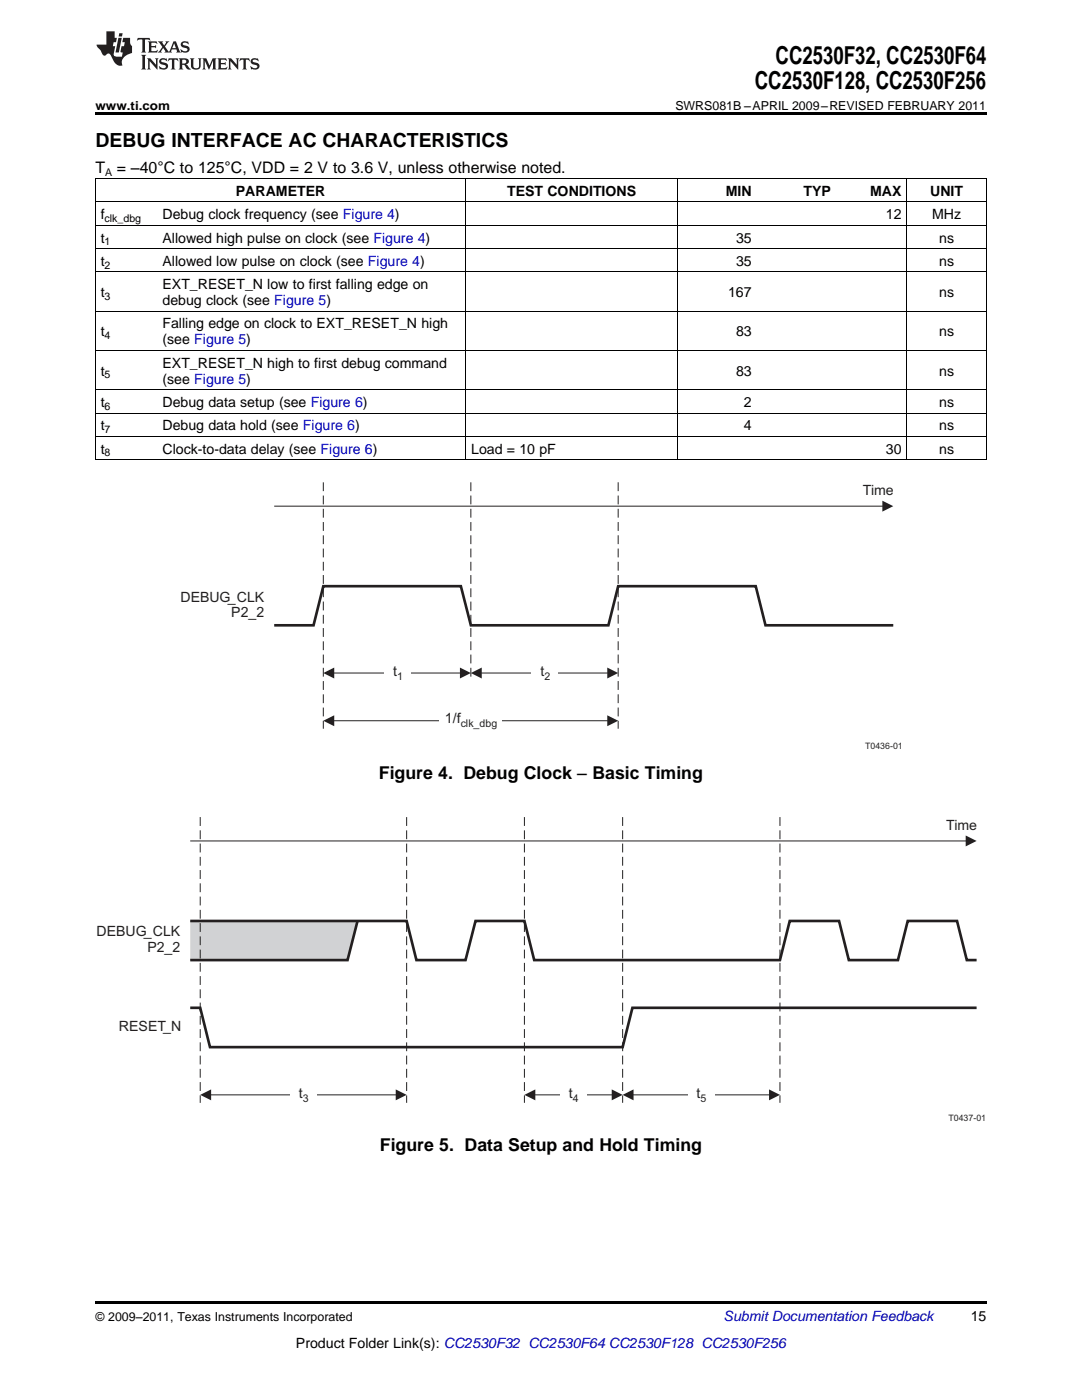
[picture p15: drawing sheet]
<svg xmlns="http://www.w3.org/2000/svg" width="216mm" height="279mm" viewBox="0 0 216 279" stroke-linecap="round" stroke-linejoin="round" font-family="sans-serif">
<defs><g id="words">
<g font-size="4.9">
<text x="150.6" y="17.8">CC2530F128, CC2530F256</text>
<text x="154.8" y="12.8">CC2530F32, CC2530F64</text>
</g>
<text font-size="3.9" x="19" y="29.3">DEBUG INTERFACE AC CHARACTERISTICS</text>
<g font-size="3.5">
<text x="75.6" y="155.5">Figure 4. Debug Clock – Basic Timing</text>
<text x="75.8" y="229.7">Figure 5. Data Setup and Hold Timing</text>
</g>
<g font-size="3.2">
<text x="19" y="34.4">T</text>
<text x="23.3" y="34.4">= –40°C to 125°C, VDD = 2 V to 3.6 V, unless otherwise noted.</text>
</g>
<g font-size="2.8">
<text x="47.1" y="39.1">PARAMETER</text>
<text x="101.2" y="39.1">TEST CONDITIONS</text>
<text x="144.8" y="39.1">MIN</text>
<text x="160.3" y="39.1">TYP</text>
<text x="173.6" y="39.1">MAX</text>
<text x="185.6" y="39.1">UNIT</text>
<text x="20.1" y="43.7">f</text>
<text x="32.4" y="43.7">Debug clock frequency (see Figure 4)</text>
<text x="176.8" y="43.7">12</text>
<text x="186" y="43.7">MHz</text>
<text x="20.1" y="48.4">t</text>
<text x="20.1" y="53.1">t</text>
<text x="32.4" y="48.4">Allowed high pulse on clock (see Figure 4)</text>
<text x="32.4" y="53.1">Allowed low pulse on clock (see Figure 4)</text>
<text x="146.9" y="48.4">35</text>
<text x="146.9" y="53.1">35</text>
<text x="187.4" y="48.4">ns</text>
<text x="187.4" y="53.1">ns</text>
<text x="20.1" y="59.3">t</text>
<text x="32.4" y="57.7">EXT_RESET_N low to first falling edge on</text>
<text x="145.3" y="59.3">167</text>
<text x="187.4" y="59.3">ns</text>
<text x="32.4" y="60.9">debug clock (see Figure 5)</text>
<text x="32.4" y="65.5">Falling edge on clock to EXT_RESET_N high</text>
<text x="20.1" y="67.1">t</text>
<text x="32.4" y="68.7">(see Figure 5)</text>
<text x="146.9" y="67.1">83</text>
<text x="187.4" y="67.1">ns</text>
<text x="20.1" y="75">t</text>
<text x="32.4" y="73.4">EXT_RESET_N high to first debug command</text>
<text x="32.4" y="76.6">(see Figure 5)</text>
<text x="146.9" y="75">83</text>
<text x="187.4" y="75">ns</text>
<text x="20.1" y="81.2">t</text>
<text x="32.4" y="81.2">Debug data setup (see Figure 6)</text>
<text x="148.4" y="81.2">2</text>
<text x="187.4" y="81.2">ns</text>
<text x="20.1" y="85.9">t</text>
<text x="32.4" y="85.9">Debug data hold (see Figure 6)</text>
<text x="148.4" y="85.9">4</text>
<text x="187.4" y="85.9">ns</text>
<text x="20.1" y="90.5">t</text>
<text x="32.4" y="90.5">Clock-to-data delay (see Figure 6)</text>
<text x="94" y="90.5">Load = 10 pF</text>
<text x="176.8" y="90.5">30</text>
<text x="187.4" y="90.5">ns</text>
<text x="193.7" y="263.6">15</text>
<text x="59.1" y="269">Product Folder Link(s): CC2530F32 CC2530F64 CC2530F128 CC2530F256</text>
</g>
<g font-size="2.8" fill="#231f20">
<text x="172.2" y="98.8">Time</text>
<text x="36" y="120.1">DEBUG_CLK</text>
<text x="46.2" y="123.2">P2_2</text>
<text x="78.4" y="134.9">t</text>
<text x="107.9" y="134.9">t</text>
<text x="88.8" y="144.2">1/f</text>
<text x="188.8" y="165.6">Time</text>
<text x="19.3" y="186.9">DEBUG_CLK</text>
<text x="29.4" y="190">P2_2</text>
<text x="23.7" y="205.8">RESET_N</text>
<text x="59.6" y="219.1">t</text>
<text x="113.5" y="219.1">t</text>
<text x="139" y="219.1">t</text>
</g>
<text font-size="2.8" fill="#0000c8" x="144.4" y="263.6">Submit Documentation Feedback</text>
<g font-size="2.5">
<text x="19" y="21.9">www.ti.com</text>
<text x="134.8" y="21.9">SWRS081B –APRIL 2009–REVISED FEBRUARY 2011</text>
<text x="19" y="263.6">© 2009–2011, Texas Instruments Incorporated</text>
</g>
<g font-size="2.1">
<text x="21" y="35.1">A</text>
<text x="20.9" y="44.3">clk_dbg</text>
<text x="20.9" y="49">1</text>
<text x="20.9" y="53.6">2</text>
<text x="20.9" y="59.9">3</text>
<text x="20.9" y="67.7">4</text>
<text x="20.9" y="75.5">5</text>
<text x="20.9" y="81.8">6</text>
<text x="20.9" y="86.4">7</text>
<text x="20.9" y="91.1">8</text>
</g>
<g font-size="2.1" fill="#231f20">
<text x="79.2" y="135.7">1</text>
<text x="108.6" y="135.7">2</text>
<text x="91.9" y="145.1">clk_dbg</text>
<text x="60.4" y="219.9">3</text>
<text x="114.3" y="219.9">4</text>
<text x="139.8" y="219.9">5</text>
</g>
<g font-size="1.8" fill="#231f20">
<text x="172.6" y="149.4">T0436-01</text>
<text x="189.2" y="223.7">T0437-01</text>
</g>
</g></defs>
<g fill="#231f20">
<path d="M27.5 7.6l-.1 .5 .4-.2h.6v.1v2.1l-.2 .4h1l-.3-.4v-2.1l.1-.1h.5l.5 .2-.2-.5zM29.5 8.3l.2 .3v1.5l-.2 .4h1.8l.2-.6a1.04 1.04 0 0 1-1.3 .2v-.7h.6l.3 .2v-.6l-.3 .2h-.6v-.6l.8-.1 .4 .3-.2-.5zM31.5 8.3l.9 1.1-.9 1.1h.8l-.2-.2 .5-.7 .4 .7-.2 .2h1.5l-.1-.2 .1-.4h.9l.1 .4-.2 .2h1l-.3-.3-.7-1.9h-.5l-.9 2-.8-1 .9-1h-.8l.1 .3-.3 .5-.4-.6 .2-.2zM34.7 8.6l.4 1h-.7zM36.3 8.4a.63 .63 0 0 0-.2 .7 .63 .63 0 0 0 .6 .4l.6 .2 .1 .2a.75 .75 0 0 1-.7 .4 .75 .75 0 0 1-.6-.5l.1 .7 .1-.1a1.11 1.11 0 0 0 1.5-.6 1.13 1.13 0 0 0-1.2-.8l-.1-.4a1.04 1.04 0 0 1 1.2 .2l-.2-.5-.1 .1-.5-.2zM28.2 10.9l.2 .4v2.2l-.2 .4h1l-.3-.4v-2.2l.3-.4zM29.3 11.6l.3 .4v1.5l-.3 .4h.8l-.2-.4v-1.3l1.5 1.7v-1.9l.2-.4h-.7l.2 .4v.9l-1.1-1.3zM32 11.8a.62 .62 0 0 0-.2 .7 .62 .62 0 0 0 .6 .4l.6 .1 .1 .3a.76 .76 0 0 1-.7 .3 .76 .76 0 0 1-.6-.4l.1 .7 .1-.1a1.11 1.11 0 0 0 1.5-.6 1.13 1.13 0 0 0-1.2-.8l-.1-.4a1.04 1.04 0 0 1 1.2 .2l-.2-.6-.1 .1-.5-.1zM33.7 11.6l-.2 .6a.61 .61 0 0 1 .8-.3v1.6l-.2 .4h.9l-.2-.4v-1.6a.63 .63 0 0 1 .8 .3l-.2-.6zM35.6 11.6l.3 .4v1.5l-.3 .4h1l-.2-.2v-.8l.5 .2a.76 .76 0 0 0 1.2 .7l-1-1a.58 .58 0 0 0 .6-.5 .58 .58 0 0 0-.5-.6zM36.4 11.9h.1a.45 .45 0 0 1 .5 .1 .45 .45 0 0 1 .1 .5l-.7 .2zM37.9 11.6l.2 .2a2.17 2.17 0 0 0 .3 1.9 .99 .99 0 0 0 1.6-.6v-1.1l.2-.4h-.7l.2 .2a1.92 1.92 0 0 1-.2 1.8 .6 .6 0 0 1-.9-.5v-1.1l.2-.4zM40.4 11.6l.2 .4v1.5l-.2 .4h.7l-.2-.4v-1.4l.8 1.8 .8-1.8v1.4l-.2 .4h.9l-.2-.4v-1.5l.2-.4h-.8l-.6 1.5-.6-1.5zM43.4 11.6l.2 .4v1.5l-.2 .4h1.8l.2-.6a1.04 1.04 0 0 1-1.3 .1v-.6h.5l.4 .2v-.6l-.4 .2h-.5v-.7h.8l.3 .3-.1-.6zM45.5 11.6l.2 .4v1.5l-.2 .4h.7l-.2-.4v-1.3l1.5 1.7v-1.9l.2-.4h-.7l.2 .4v.9l-1.1-1.3zM47.9 11.6l-.1 .6a.61 .61 0 0 1 .8-.3v1.6l-.3 .4h1l-.3-.4 .1-1.6a.63 .63 0 0 1 .7 .3l-.1-.6zM50.2 11.8a.62 .62 0 0 0-.2 .7 .62 .62 0 0 0 .6 .4l.6 .1 .2 .3a.76 .76 0 0 1-.8 .3 .76 .76 0 0 1-.6-.4l.1 .7 .2-.1a1.11 1.11 0 0 0 1.5-.6 1.13 1.13 0 0 0-1.3-.8l-.1-.4a1.04 1.04 0 0 1 1.2 .2l-.1-.6-.2 .1-.5-.1z"/>
<path d="M21.2 6.3v2.6h-1.9l.1 .4 .7 .9a.91 .91 0 0 0 1 .8 .56 .56 0 0 1 .5-.3 .56 .56 0 0 1 .5 .3l.4 .8a1.53 1.53 0 0 0 1.9 1.2 1.54 1.54 0 0 1 1-2.1l.9-.3v-1.4a1.52 1.52 0 0 1-.3-1.6h-1.4l-.2 .8h.5l-.2 .8h-.4l-.2 1v.2l.4 .1-.2 .8a1.93 1.93 0 0 1-1.6-.3l.3-1.8h-.5l.2-.8h.4l.2-.8h-.4v-1.3zM23.6 7.6l-.6 2.9h.7l.6-2.9zM23.8 6.6l-.1 .7h.6l.2-.7z"/>
</g>
<path d="M64.5 96.3v49.1M94 96.3v39.6M123.4 96.3v49.1" fill="none" stroke="#231f20" stroke-width=".2" stroke-dasharray="1.8 .9" stroke-linecap="butt"/>
<path d="M54.7 101h121.5" fill="none" stroke="#231f20" stroke-width=".2"/>
<path d="M176.1 99.9l2.1 1.1-2.1 1.1z" fill="#231f20"/>
<path d="M54.7 124.8h7.9l1.9-7.8h27.5l2 7.8h27.4l2-7.8h27.4l1.9 7.8h25.5" fill="none" stroke="#231f20" stroke-width=".53"/>
<path d="M66.6 134.3h25.3" fill="none" stroke="#231f20" stroke-width=".2"/>
<g fill="#231f20">
<path d="M64.5 134.3l2.2-1.1v2.2z"/>
<path d="M91.8 133.2l2.2 1.1-2.2 1.1z"/>
</g>
<path d="M96 134.3h25.3" fill="none" stroke="#231f20" stroke-width=".2"/>
<g fill="#231f20">
<path d="M94 134.3l2.1-1.1v2.2z"/>
<path d="M121.2 133.2l2.2 1.1-2.2 1.1z"/>
</g>
<path d="M66.6 143.8h54.7" fill="none" stroke="#231f20" stroke-width=".2"/>
<g fill="#231f20">
<path d="M64.5 143.8l2.2-1v2.1z"/>
<path d="M121.2 142.8l2.2 1-2.2 1.1z"/>
</g>
<g fill="#fff">
<path d="M76.6 132h5.2v4.6h-5.2z" fill-rule="evenodd"/>
<path d="M106 132h5.3v4.6h-5.3z" fill-rule="evenodd"/>
<path d="M87.7 141.1h12.4v5.4h-12.4z" fill-rule="evenodd"/>
</g>
<path d="M104.6 163.1v57M124.2 163.1v57M155.6 163.1v57" fill="none" stroke="#231f20" stroke-width=".2" stroke-dasharray="1.8 .9" stroke-linecap="butt"/>
<path d="M38 183.8h33.3l-2 7.8h-31.3z" fill-rule="evenodd" fill="#d1d2d4"/>
<path d="M38 167.8h154.8" fill="none" stroke="#231f20" stroke-width=".2"/>
<path d="M192.7 166.7l2.2 1.1-2.2 1.1z" fill="#231f20"/>
<path d="M38 183.8h43.1l2 7.8h9.8l2-7.8h9.7l2 7.8h49l2-7.8h9.8l2 7.8h9.8l1.9-7.8h9.9l1.9 7.8h2M71.3 183.8l-2 7.8h-31.3M38 201.1h2l1.9 7.9h82.3l2-7.9h68.7" fill="none" stroke="#231f20" stroke-width=".53"/>
<path d="M40 163.1v57M81.1 163.1v57" fill="none" stroke="#231f20" stroke-width=".2" stroke-dasharray="1.8 .9" stroke-linecap="butt"/>
<path d="M42 218.5h37.1" fill="none" stroke="#231f20" stroke-width=".2"/>
<g fill="#231f20">
<path d="M40 218.5l2.1-1.1v2.2z"/>
<path d="M79 217.4l2.1 1.1-2.1 1.1z"/>
</g>
<path d="M106.7 218.5h15.5" fill="none" stroke="#231f20" stroke-width=".2"/>
<g fill="#231f20">
<path d="M104.6 218.5l2.2-1.1v2.2z"/>
<path d="M122.1 217.4l2.1 1.1-2.1 1.1z"/>
</g>
<path d="M126.3 218.5h27.3" fill="none" stroke="#231f20" stroke-width=".2"/>
<g fill="#231f20">
<path d="M124.2 218.5l2.2-1.1v2.2z"/>
<path d="M153.5 217.4l2.1 1.1-2.1 1.1z"/>
</g>
<g fill="#fff">
<path d="M57.9 216.2h5.3v4.6h-5.3z" fill-rule="evenodd"/>
<path d="M111.8 216.2h5.2v4.6h-5.2z" fill-rule="evenodd"/>
<path d="M137.3 216.2h5.2v4.6h-5.2z" fill-rule="evenodd"/>
</g>
<path d="M19 22.5h177.8v.5h-177.8zM19 259.7h177.8v.5h-177.8z" fill="#000"/>
<g fill="none" stroke="#000" stroke-width=".2">
<path d="M19 35.6h177.8M19.1 35.7v56.1M92.9 35.7v56.1M135.2 35.7v56.1M180.9 35.7v56.1M196.8 35.7v56.1M19 54.3h177.8M19 49.6h177.8M19 45h177.8M19 40.3h177.8M19 77.8h177.8M19 69.9h177.8"/>
<path d="M19 62.1h177.8M19 91.7h177.8M19 87.1h177.8M19 82.4h177.8"/>
</g>
<use href="#words"/>
</svg>
